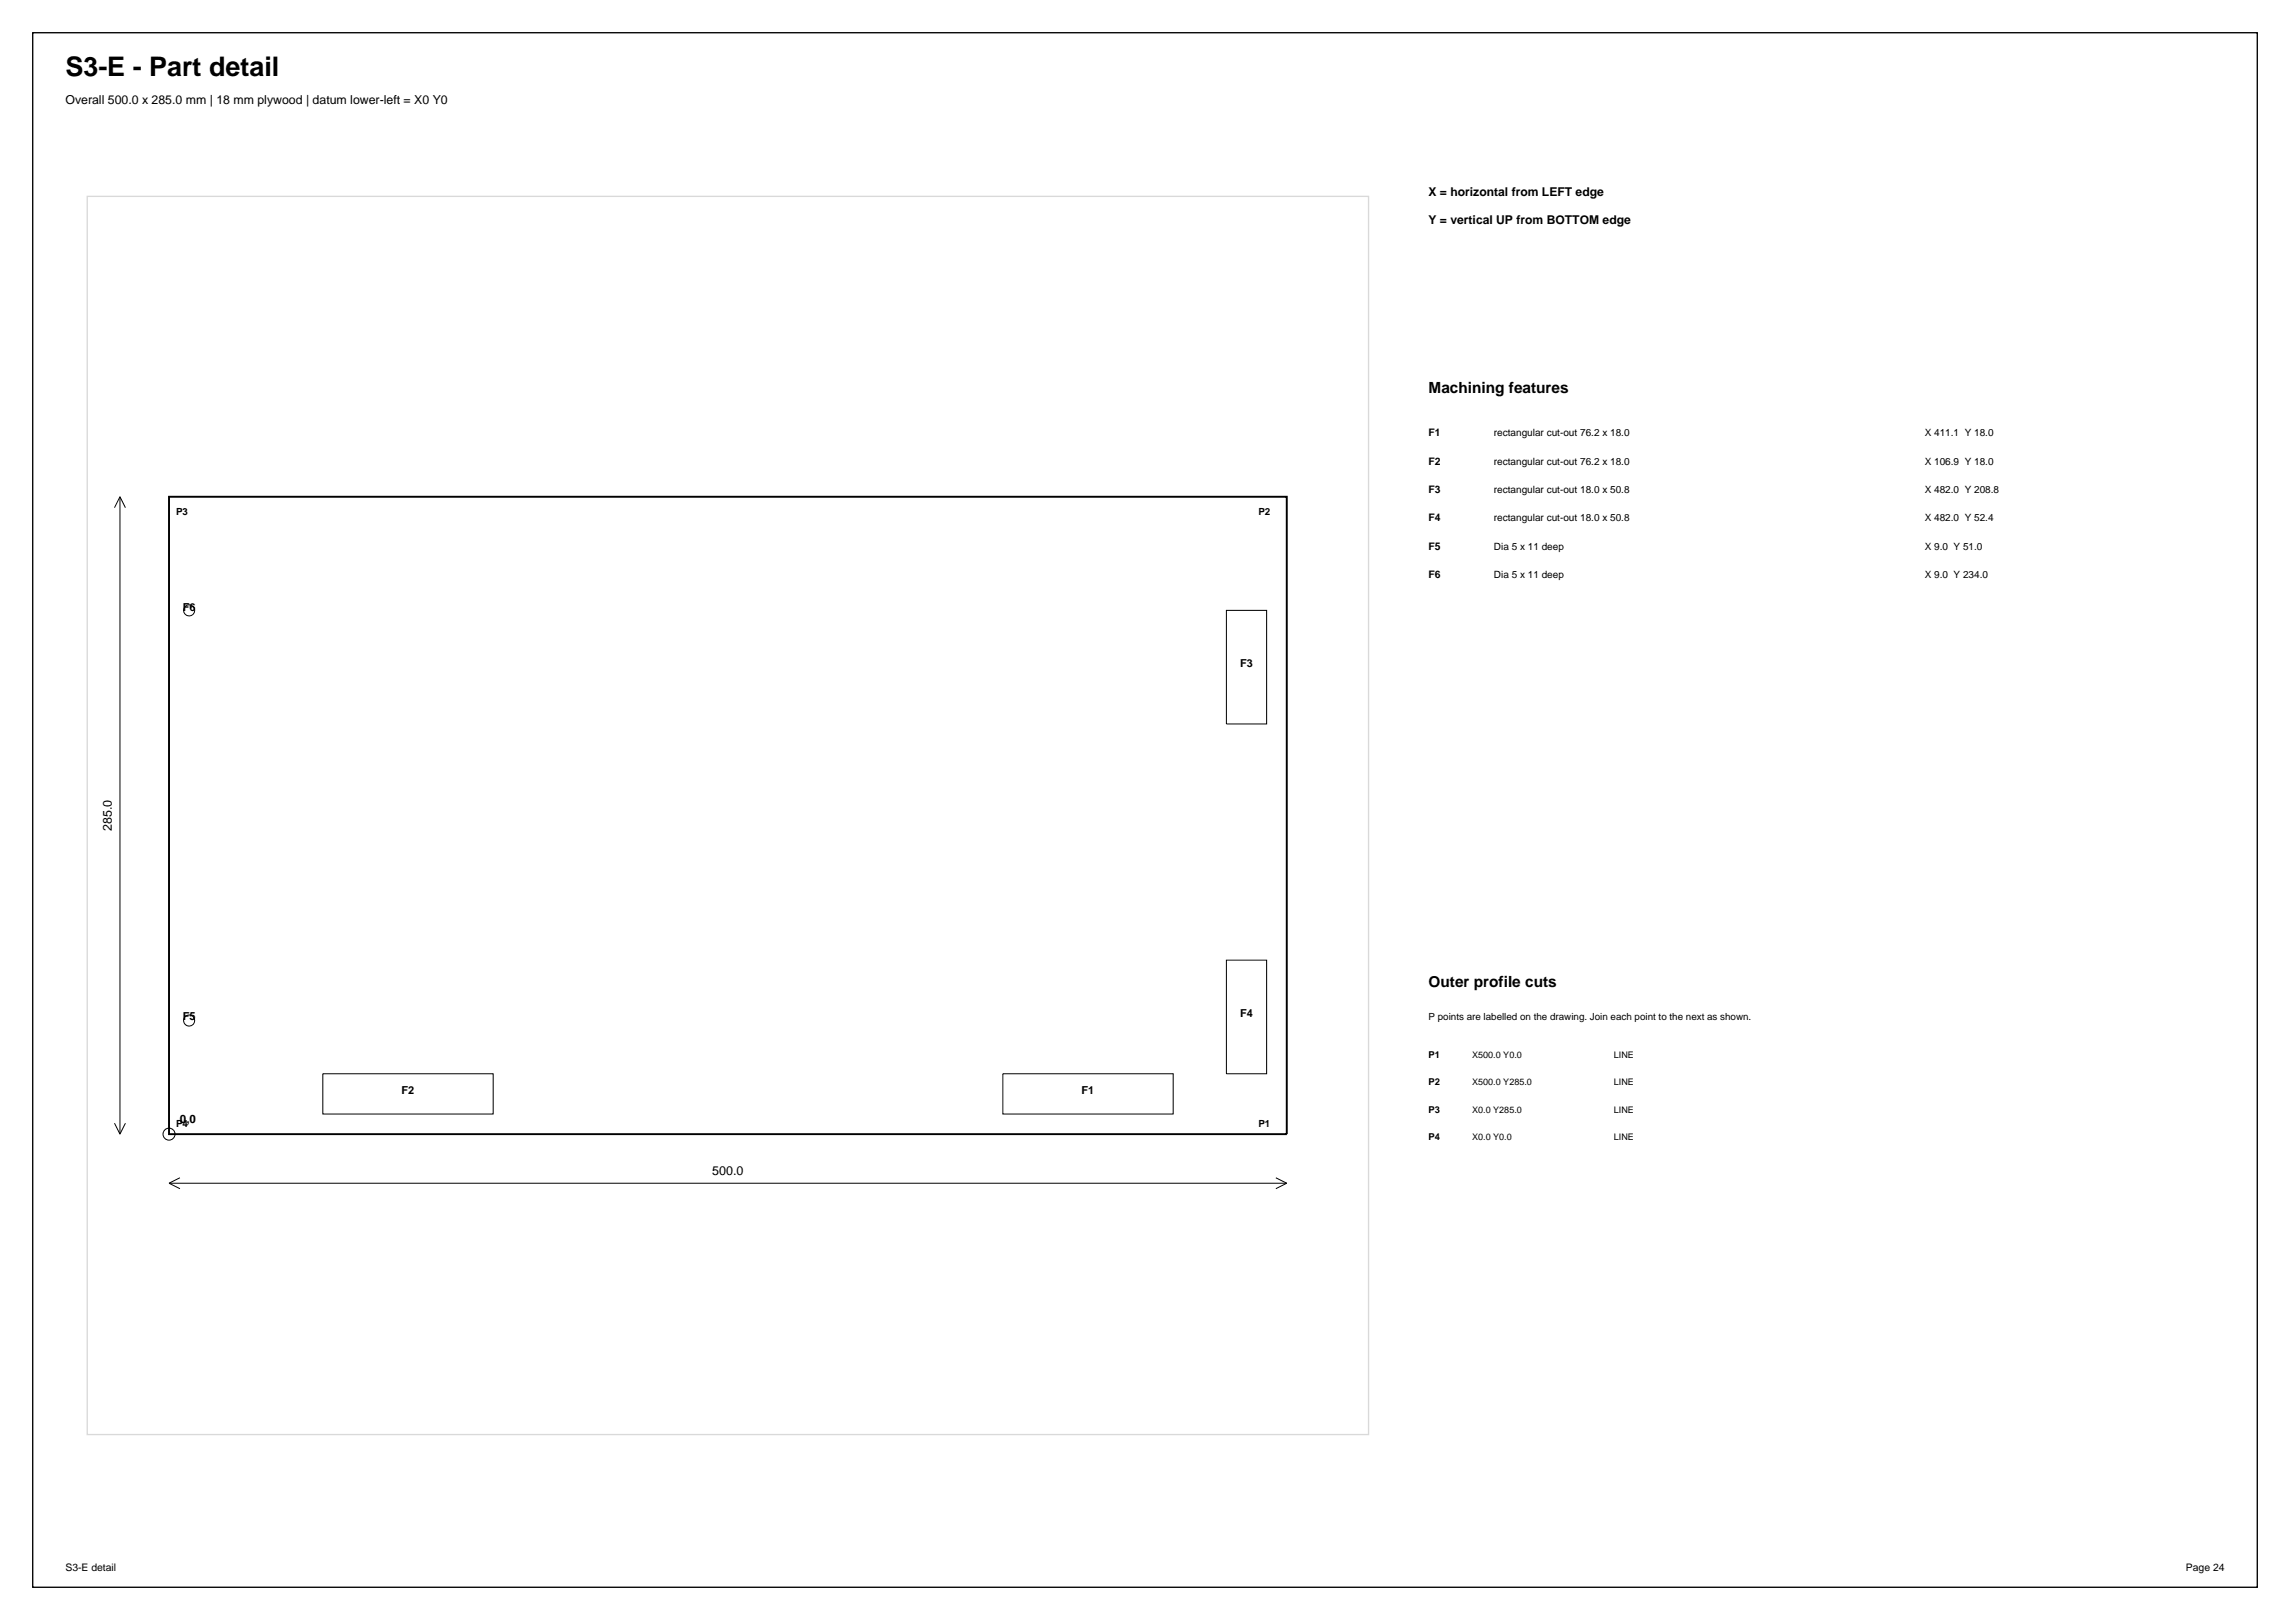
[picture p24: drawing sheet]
<svg xmlns="http://www.w3.org/2000/svg" width="420mm" height="297mm" viewBox="0 0 420 297" stroke-linecap="round" stroke-linejoin="round" font-family="sans-serif">
<defs><g id="words">
<text font-size="4.9" x="12" y="14">S3-E - Part detail</text>
<g font-size="2.8">
<text x="262" y="72">Machining features</text>
<text x="262" y="181">Outer profile cuts</text>
</g>
<g font-size="2.3">
<text x="12" y="19">Overall 500.0 x 285.0 mm | 18 mm plywood | datum lower-left = X0 Y0</text>
<text x="20.5" y="152.4" transform="rotate(-90 20.5 152.4)">285.0</text>
<text x="130.6" y="215.4">500.0</text>
</g>
<g font-size="2.2">
<text x="262" y="36">X = horizontal from LEFT edge</text>
<text x="262" y="41">Y = vertical UP from BOTTOM edge</text>
</g>
<text font-size="2.1" x="33" y="205.9">0,0</text>
<g font-size="2">
<text x="33.5" y="112">F6</text>
<text x="227.4" y="122.3">F3</text>
<text x="33.5" y="187">F5</text>
<text x="227.4" y="186.4">F4</text>
<text x="73.7" y="200.5">F2</text>
<text x="198.4" y="200.5">F1</text>
</g>
<g font-size="1.9">
<text x="262" y="80">F1</text>
<text x="262" y="85.2">F2</text>
<text x="262" y="90.4">F3</text>
<text x="262" y="95.6">F4</text>
<text x="262" y="100.8">F5</text>
<text x="262" y="106">F6</text>
<text x="12" y="288">S3-E detail</text>
<text x="400.9" y="288">Page 24</text>
</g>
<g font-size="1.8">
<text x="274" y="80">rectangular cut-out 76.2 x 18.0</text>
<text x="353" y="80">X 411.1 Y 18.0</text>
<text x="274" y="85.2">rectangular cut-out 76.2 x 18.0</text>
<text x="353" y="85.2">X 106.9 Y 18.0</text>
<text x="32.3" y="94.5">P3</text>
<text x="230.8" y="94.5">P2</text>
<text x="274" y="90.4">rectangular cut-out 18.0 x 50.8</text>
<text x="274" y="95.6">rectangular cut-out 18.0 x 50.8</text>
<text x="353" y="90.4">X 482.0 Y 208.8</text>
<text x="353" y="95.6">X 482.0 Y 52.4</text>
<text x="274" y="100.8">Dia 5 x 11 deep</text>
<text x="353" y="100.8">X 9.0 Y 51.0</text>
<text x="274" y="106">Dia 5 x 11 deep</text>
<text x="353" y="106">X 9.0 Y 234.0</text>
<text x="262" y="187">P points are labelled on the drawing. Join each point to the next as shown.</text>
<text x="32.3" y="206.6">P4</text>
<text x="230.8" y="206.6">P1</text>
</g>
<g font-size="1.7">
<text x="262" y="194">P1</text>
<text x="270" y="194">X500.0 Y0.0</text>
<text x="296" y="194">LINE</text>
<text x="262" y="199">P2</text>
<text x="270" y="199">X500.0 Y285.0</text>
<text x="296" y="199">LINE</text>
<text x="262" y="204">P3</text>
<text x="262" y="209">P4</text>
<text x="270" y="204">X0.0 Y285.0</text>
<text x="270" y="209">X0.0 Y0.0</text>
<text x="296" y="204">LINE</text>
<text x="296" y="209">LINE</text>
</g>
</g></defs>
<path d="M6 6h408v285h-408z" fill="none" stroke="#000" stroke-width=".25"/>
<path d="M16 36h235v227h-235z" fill="none" stroke="#d9d9d9" stroke-width=".25"/>
<path d="M31 91.1h205v116.8h-205z" fill="none" stroke="#000" stroke-width=".35"/>
<g fill="none" stroke="#000" stroke-width=".18">
<path d="M22 91.1v116.8M22 91.1l-1 2M22 91.1l1 2M224.9 111.9h7.4v20.8h-7.4zM224.9 176h7.4v20.9h-7.4zM59.2 196.9h31.3v7.3h-31.3zM183.9 196.9h31.3v7.3h-31.3zM21 205.9l1 2M23 205.9l-1 2M31 216.9h205M31 216.9l2 1M33 215.9l-2 1"/>
<path d="M234 215.9l2 1M236 216.9l-2 1"/>
<circle cx="34.7" cy="111.9" r="1.03"/>
<circle cx="34.7" cy="187.1" r="1.03"/>
<circle cx="31" cy="207.9" r="1.1"/>
</g>
<use href="#words"/>
</svg>
